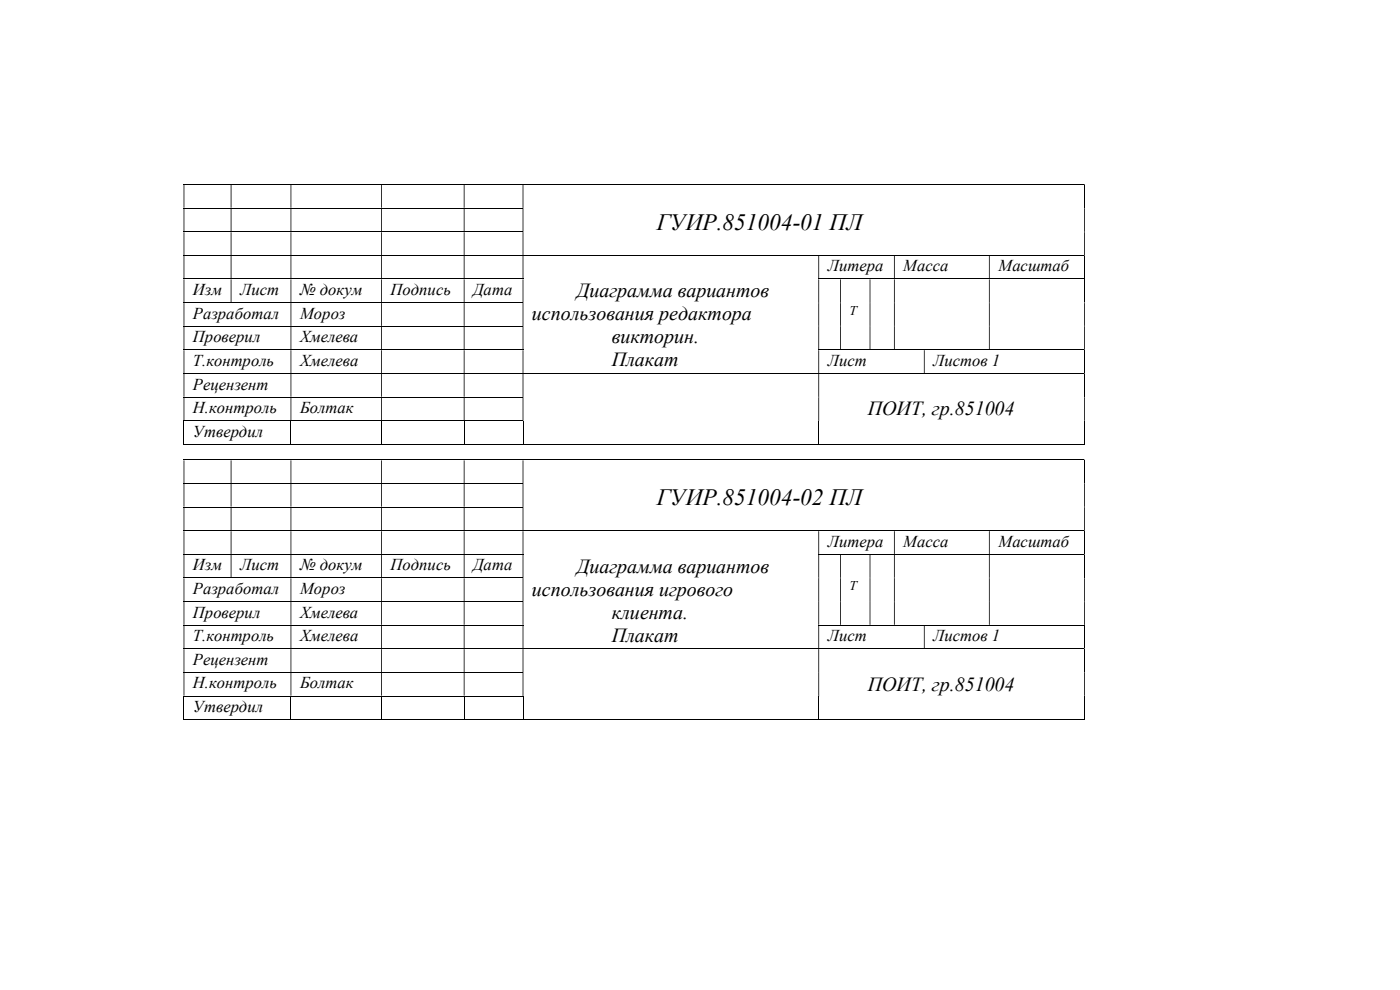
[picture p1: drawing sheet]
<svg xmlns="http://www.w3.org/2000/svg" width="297mm" height="210mm" viewBox="0 0 297 210" stroke-linecap="round" stroke-linejoin="round" font-family="sans-serif">
<defs><g id="words">
<g font-size="5">
<text x="139.3" y="48.7">ГУИР.851004-01 ПЛ</text>
<text x="139.3" y="107.1">ГУИР.851004-02 ПЛ</text>
</g>
<g font-size="4.2">
<text x="122.4" y="63.1">Диаграмма вариантов</text>
<text x="112.9" y="67.9">использования редактора</text>
<text x="129.8" y="72.8">викторин.</text>
<text x="129.8" y="77.7">Плакат</text>
<text x="184.1" y="88.1">ПОИТ, гр.851004</text>
<text x="122.4" y="121.5">Диаграмма вариантов</text>
<text x="112.9" y="126.4">использования игрового</text>
<text x="129.8" y="131.2">клиента.</text>
<text x="129.8" y="136.1">Плакат</text>
<text x="184.1" y="146.6">ПОИТ, гр.851004</text>
</g>
<g font-size="3.5">
<text x="175.6" y="57.6">Литера</text>
<text x="191.6" y="57.6">Масса</text>
<text x="211.8" y="57.6">Масштаб</text>
<text x="40.9" y="62.6">Изм</text>
<text x="51" y="62.6">Лист</text>
<text x="63.7" y="62.6">№ докум</text>
<text x="82.9" y="62.6">Подпись</text>
<text x="100.4" y="62.6">Дата</text>
<text x="40.9" y="67.6">Разработал</text>
<text x="63.7" y="67.6">Мороз</text>
<text x="40.9" y="72.6">Проверил</text>
<text x="40.9" y="77.6">Т.контроль</text>
<text x="63.7" y="72.6">Хмелева</text>
<text x="63.7" y="77.6">Хмелева</text>
<text x="175.6" y="77.6">Лист</text>
<text x="198" y="77.6">Листов 1</text>
<text x="40.9" y="82.6">Рецензент</text>
<text x="40.9" y="87.6">Н.контроль</text>
<text x="63.7" y="87.6">Болтак</text>
<text x="40.9" y="92.6">Утвердил</text>
<text x="175.6" y="116">Литера</text>
<text x="191.6" y="116">Масса</text>
<text x="211.8" y="116">Масштаб</text>
<text x="40.9" y="121">Изм</text>
<text x="40.9" y="126">Разработал</text>
<text x="51" y="121">Лист</text>
<text x="63.7" y="121">№ докум</text>
<text x="63.7" y="126">Мороз</text>
<text x="82.9" y="121">Подпись</text>
<text x="100.4" y="121">Дата</text>
<text x="40.9" y="131">Проверил</text>
<text x="63.7" y="131">Хмелева</text>
<text x="40.9" y="136">Т.контроль</text>
<text x="63.7" y="136">Хмелева</text>
<text x="175.6" y="136">Лист</text>
<text x="198" y="136">Листов 1</text>
<text x="40.9" y="141">Рецензент</text>
<text x="40.9" y="146">Н.контроль</text>
<text x="63.7" y="146">Болтак</text>
<text x="40.9" y="151">Утвердил</text>
</g>
<g font-size="2.8">
<text x="180.2" y="66.8">Т</text>
<text x="180.2" y="125.2">Т</text>
</g>
</g></defs>
<g fill="none" stroke="#000" stroke-width=".21">
<path d="M38.9 39.2h191.1M230.1 39.2v4.9M38.9 44.2h72M38.9 49.2h72M38.9 54.2h191.1M38.9 59.2h72M173.6 59.2h56.4M230.1 54.3v4.8M230.1 59.3v4.8M38.9 64.2h72M38.9 69.2h72M38.9 74.2h72"/>
<path d="M38.9 79.2h191.1M173.6 74.2h56.4M230.1 74.3v4.9M230.1 79.3v4.9M38.9 84.2h72M38.9 89.2h72M38.9 94.3h22.7M38.9 97.6h191.1M39 89.3v5.1M61.7 89.3v5.1M61.8 94.3h19.1M80.9 89.3v5.1"/>
<path d="M81 94.3h17.4M98.5 89.3v5.1M98.6 94.3h12.3M111 89.3v5.1M111 94.3h62.6M173.7 89.3v5.1M173.8 94.3h56.2M230.1 89.3v5.1M230.1 97.7v4.8M38.9 102.6h72M38.9 107.6h72M38.9 112.6h191.1"/>
<path d="M38.9 117.6h72M173.6 117.6h56.4M230.1 112.7v4.8M230.1 117.7v4.8M38.9 122.6h72M38.9 127.6h72M38.9 132.6h72M38.9 137.6h191.1M173.6 132.6h56.4M230.1 132.7v4.8M230.1 137.7v4.9M38.9 142.7h72"/>
<path d="M38.9 147.7h72M38.9 152.7h22.7M39 147.7v5.1M61.7 147.7v5.1M61.8 152.7h19.1M80.9 147.7v5.1M81 152.7h17.4M98.5 147.7v5.1M98.6 152.7h12.3M111 147.7v5.1M111 152.7h62.6M173.7 147.7v5.1"/>
<path d="M173.8 152.7h56.2M230.1 147.7v5.1"/>
</g>
<g fill="#000">
<path d="M230 39.1h.2v.1h-.2zM38.9 39.2h.2v4.9h-.2zM48.9 39.2h.2v4.9h-.2zM61.6 39.2h.2v4.9h-.2zM80.9 39.2h.1v4.9h-.1zM98.4 39.2h.2v4.9h-.2zM110.9 39.2h.1v4.9h-.1z" fill-rule="evenodd"/>
<path d="M110.9 44.1h.1v.1h-.1zM230 44.1h.2v.1h-.2zM38.9 44.2h.2v4.9h-.2zM48.9 44.2h.2v4.9h-.2zM61.6 44.2h.2v4.9h-.2zM80.9 44.2h.1v4.9h-.1zM98.4 44.2h.2v4.9h-.2z" fill-rule="evenodd"/>
<path d="M110.9 44.2h.1v4.9h-.1zM230 44.2h.2v4.9h-.2z" fill-rule="evenodd"/>
<path d="M110.9 49.1h.1v.2h-.1zM230 49.1h.2v.2h-.2zM38.9 49.3h.2v4.8h-.2zM48.9 49.3h.2v4.8h-.2zM61.6 49.3h.2v4.8h-.2zM80.9 49.3h.1v4.8h-.1zM98.4 49.3h.2v4.8h-.2z" fill-rule="evenodd"/>
<path d="M110.9 49.3h.1v4.8h-.1zM230 49.3h.2v4.8h-.2z" fill-rule="evenodd"/>
<path d="M230 54.1h.2v.2h-.2zM38.9 54.3h.2v4.8h-.2zM48.9 54.3h.2v4.8h-.2zM61.6 54.3h.2v4.8h-.2zM80.9 54.3h.1v4.8h-.1zM98.4 54.3h.2v4.8h-.2zM110.9 54.3h.1v4.8h-.1zM173.6 54.3h.2v4.8h-.2zM189.7 54.3h.1v4.8h-.1zM209.8 54.3h.2v4.8h-.2z" fill-rule="evenodd"/>
<path d="M230 59.1h.2v.2h-.2zM38.9 59.3h.2v4.8h-.2zM48.9 59.3h.2v4.8h-.2zM61.6 59.3h.2v4.8h-.2zM80.9 59.3h.1v4.8h-.1zM98.4 59.3h.2v4.8h-.2zM110.9 59.3h.1v4.8h-.1zM173.6 59.3h.2v4.8h-.2zM178.2 59.3h.2v4.8h-.2zM184.5 59.3h.2v4.8h-.2zM189.7 59.3h.1v4.8h-.1zM209.8 59.3h.2v4.8h-.2z" fill-rule="evenodd"/>
<path d="M110.9 64.1h.1v.2h-.1zM173.6 64.1h.2v.2h-.2zM178.2 64.1h.2v.2h-.2zM184.5 64.1h.2v.2h-.2zM189.7 64.1h.1v.2h-.1zM209.8 64.1h.2v.2h-.2zM230 64.1h.2v.2h-.2zM38.9 64.3h.2v4.8h-.2zM61.6 64.3h.2v4.8h-.2zM80.9 64.3h.1v4.8h-.1zM98.4 64.3h.2v4.8h-.2z" fill-rule="evenodd"/>
<path d="M110.9 64.3h.1v4.8h-.1zM173.6 64.3h.2v4.8h-.2zM178.2 64.3h.2v4.8h-.2zM184.5 64.3h.2v4.8h-.2zM189.7 64.3h.1v4.8h-.1zM209.8 64.3h.2v4.8h-.2zM230 64.3h.2v4.8h-.2z" fill-rule="evenodd"/>
<path d="M110.9 69.1h.1v.2h-.1zM173.6 69.1h.2v.2h-.2zM178.2 69.1h.2v.2h-.2zM184.5 69.1h.2v.2h-.2zM189.7 69.1h.1v.2h-.1zM209.8 69.1h.2v.2h-.2zM230 69.1h.2v.2h-.2zM38.9 69.3h.2v4.8h-.2zM61.6 69.3h.2v4.8h-.2zM80.9 69.3h.1v4.8h-.1zM98.4 69.3h.2v4.8h-.2z" fill-rule="evenodd"/>
<path d="M110.9 69.3h.1v4.8h-.1zM173.6 69.3h.2v4.8h-.2zM178.2 69.3h.2v4.8h-.2zM184.5 69.3h.2v4.8h-.2zM189.7 69.3h.1v4.8h-.1zM209.8 69.3h.2v4.8h-.2zM230 69.3h.2v4.8h-.2z" fill-rule="evenodd"/>
<path d="M230 74.1h.2v.2h-.2zM38.9 74.3h.2v4.9h-.2zM61.6 74.3h.2v4.9h-.2zM80.9 74.3h.1v4.9h-.1zM98.4 74.3h.2v4.9h-.2zM110.9 74.3h.1v4.9h-.1zM173.6 74.3h.2v4.9h-.2zM196 74.3h.2v4.9h-.2z" fill-rule="evenodd"/>
<path d="M230 79.2h.2v.1h-.2zM38.9 79.3h.2v4.9h-.2zM61.6 79.3h.2v4.9h-.2zM80.9 79.3h.1v4.9h-.1zM98.4 79.3h.2v4.9h-.2zM110.9 79.3h.1v4.9h-.1zM173.6 79.3h.2v4.9h-.2z" fill-rule="evenodd"/>
<path d="M110.9 84.2h.1v.1h-.1zM173.6 84.2h.2v.1h-.2zM230 84.2h.2v.1h-.2zM38.9 84.3h.2v4.9h-.2zM61.6 84.3h.2v4.9h-.2zM80.9 84.3h.1v4.9h-.1zM98.4 84.3h.2v4.9h-.2z" fill-rule="evenodd"/>
<path d="M110.9 84.3h.1v4.9h-.1zM173.6 84.3h.2v4.9h-.2zM230 84.3h.2v4.9h-.2z" fill-rule="evenodd"/>
<path d="M110.9 89.2h.1v.1h-.1zM173.6 89.2h.2v.1h-.2zM230 89.2h.2v.1h-.2z" fill-rule="evenodd"/>
<path d="M230 97.5h.2v.2h-.2zM38.9 97.7h.2v4.8h-.2zM48.9 97.7h.2v4.8h-.2zM61.6 97.7h.2v4.8h-.2zM80.9 97.7h.1v4.8h-.1zM98.4 97.7h.2v4.8h-.2zM110.9 97.7h.1v4.8h-.1z" fill-rule="evenodd"/>
<path d="M110.9 102.5h.1v.2h-.1zM230 102.5h.2v.2h-.2zM38.9 102.7h.2v4.8h-.2zM48.9 102.7h.2v4.8h-.2zM61.6 102.7h.2v4.8h-.2zM80.9 102.7h.1v4.8h-.1zM98.4 102.7h.2v4.8h-.2z" fill-rule="evenodd"/>
<path d="M110.9 102.7h.1v4.8h-.1zM230 102.7h.2v4.8h-.2z" fill-rule="evenodd"/>
<path d="M110.9 107.5h.1v.2h-.1zM230 107.5h.2v.2h-.2zM38.9 107.7h.2v4.8h-.2zM48.9 107.7h.2v4.8h-.2zM61.6 107.7h.2v4.8h-.2zM80.9 107.7h.1v4.8h-.1zM98.4 107.7h.2v4.8h-.2z" fill-rule="evenodd"/>
<path d="M110.9 107.7h.1v4.8h-.1zM230 107.7h.2v4.8h-.2z" fill-rule="evenodd"/>
<path d="M230 112.5h.2v.2h-.2zM38.9 112.7h.2v4.8h-.2zM48.9 112.7h.2v4.8h-.2zM61.6 112.7h.2v4.8h-.2zM80.9 112.7h.1v4.8h-.1zM98.4 112.7h.2v4.8h-.2zM110.9 112.7h.1v4.8h-.1zM173.6 112.7h.2v4.8h-.2zM189.7 112.7h.1v4.8h-.1zM209.8 112.7h.2v4.8h-.2z" fill-rule="evenodd"/>
<path d="M230 117.5h.2v.2h-.2zM38.9 117.7h.2v4.8h-.2zM48.9 117.7h.2v4.8h-.2zM61.6 117.7h.2v4.8h-.2zM80.9 117.7h.1v4.8h-.1zM98.4 117.7h.2v4.8h-.2zM110.9 117.7h.1v4.8h-.1zM173.6 117.7h.2v4.8h-.2zM178.2 117.7h.2v4.8h-.2zM184.5 117.7h.2v4.8h-.2zM189.7 117.7h.1v4.8h-.1zM209.8 117.7h.2v4.8h-.2z" fill-rule="evenodd"/>
<path d="M110.9 122.5h.1v.2h-.1zM173.6 122.5h.2v.2h-.2zM178.2 122.5h.2v.2h-.2zM184.5 122.5h.2v.2h-.2zM189.7 122.5h.1v.2h-.1zM209.8 122.5h.2v.2h-.2zM230 122.5h.2v.2h-.2zM38.9 122.7h.2v4.9h-.2zM61.6 122.7h.2v4.9h-.2zM80.9 122.7h.1v4.9h-.1zM98.4 122.7h.2v4.9h-.2z" fill-rule="evenodd"/>
<path d="M110.9 122.7h.1v4.9h-.1zM173.6 122.7h.2v4.9h-.2zM178.2 122.7h.2v4.9h-.2zM184.5 122.7h.2v4.9h-.2zM189.7 122.7h.1v4.9h-.1zM209.8 122.7h.2v4.9h-.2zM230 122.7h.2v4.9h-.2z" fill-rule="evenodd"/>
<path d="M110.9 127.6h.1v.1h-.1zM173.6 127.6h.2v.1h-.2zM178.2 127.6h.2v.1h-.2zM184.5 127.6h.2v.1h-.2zM189.7 127.6h.1v.1h-.1zM209.8 127.6h.2v.1h-.2zM230 127.6h.2v.1h-.2zM38.9 127.7h.2v4.8h-.2zM61.6 127.7h.2v4.8h-.2zM80.9 127.7h.1v4.8h-.1zM98.4 127.7h.2v4.8h-.2z" fill-rule="evenodd"/>
<path d="M110.9 127.7h.1v4.8h-.1zM173.6 127.7h.2v4.8h-.2zM178.2 127.7h.2v4.8h-.2zM184.5 127.7h.2v4.8h-.2zM189.7 127.7h.1v4.8h-.1zM209.8 127.7h.2v4.8h-.2zM230 127.7h.2v4.8h-.2z" fill-rule="evenodd"/>
<path d="M230 132.5h.2v.2h-.2zM38.9 132.7h.2v4.8h-.2zM61.6 132.7h.2v4.8h-.2zM80.9 132.7h.1v4.8h-.1zM98.4 132.7h.2v4.8h-.2zM110.9 132.7h.1v4.8h-.1zM173.6 132.7h.2v4.8h-.2zM196 132.7h.2v4.8h-.2z" fill-rule="evenodd"/>
<path d="M230 137.5h.2v.2h-.2zM38.9 137.7h.2v4.9h-.2zM61.6 137.7h.2v4.9h-.2zM80.9 137.7h.1v4.9h-.1zM98.4 137.7h.2v4.9h-.2zM110.9 137.7h.1v4.9h-.1zM173.6 137.7h.2v4.9h-.2z" fill-rule="evenodd"/>
<path d="M110.9 142.6h.1v.1h-.1zM173.6 142.6h.2v.1h-.2zM230 142.6h.2v.1h-.2zM38.9 142.7h.2v4.9h-.2zM61.6 142.7h.2v4.9h-.2zM80.9 142.7h.1v4.9h-.1zM98.4 142.7h.2v4.9h-.2z" fill-rule="evenodd"/>
<path d="M110.9 142.7h.1v4.9h-.1zM173.6 142.7h.2v4.9h-.2zM230 142.7h.2v4.9h-.2z" fill-rule="evenodd"/>
<path d="M110.9 147.6h.1v.1h-.1zM173.6 147.6h.2v.1h-.2zM230 147.6h.2v.1h-.2z" fill-rule="evenodd"/>
</g>
<path d="M110.9 59.1h.1v.2h-.1zM110.9 74.1h.1v.2h-.1zM230 94.2h.2v.2h-.2zM110.9 117.5h.1v.2h-.1zM110.9 132.5h.1v.2h-.1zM230 152.6h.2v.2h-.2z" fill="#000"/>
<use href="#words"/>
</svg>
